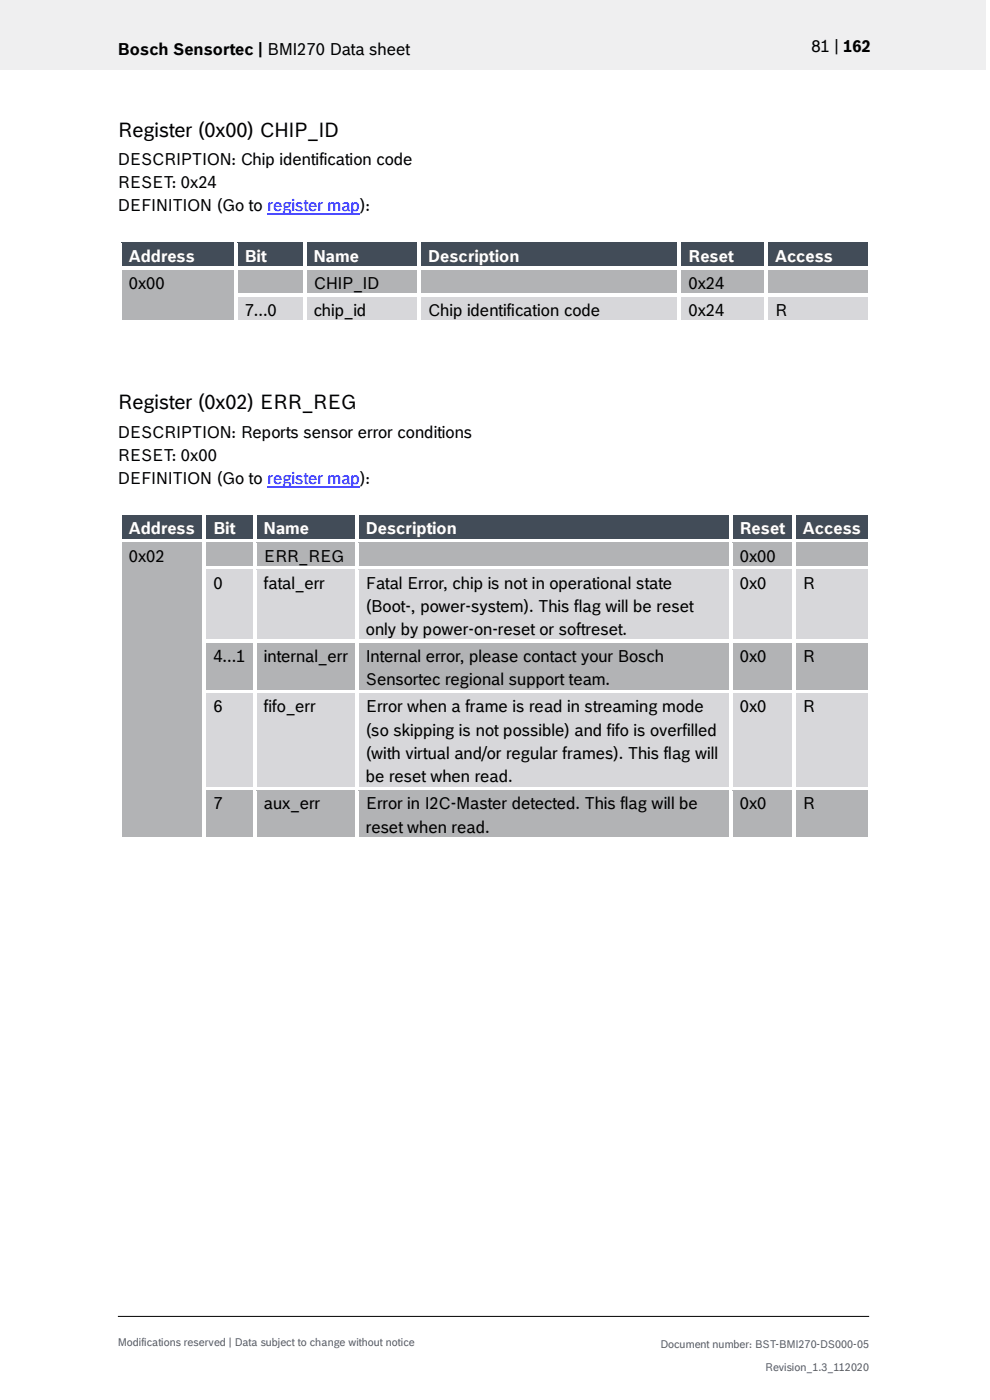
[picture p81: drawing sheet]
<svg xmlns="http://www.w3.org/2000/svg" width="210mm" height="297mm" viewBox="0 0 210 297" stroke-linecap="round" stroke-linejoin="round" font-family="sans-serif">
<defs><g id="words">
<g font-size="4.2">
<text x="25" y="29">Register (0x00) CHIP_ID</text>
<text x="25" y="86.8">Register (0x02) ERR_REG</text>
</g>
<g font-size="3.5">
<text x="25" y="11.6">Bosch Sensortec | BMI270 Data sheet</text>
<text x="172.1" y="11">81 | 162</text>
<text x="25" y="35">DESCRIPTION: Chip identification code</text>
<text x="25" y="39.9">RESET: 0x24</text>
<text x="25" y="44.8">DEFINITION (Go to register map):</text>
<text x="27.3" y="61.3">0x00</text>
<text x="66.6" y="61.3">CHIP_ID</text>
<text x="146" y="61.3">0x24</text>
<text x="51.9" y="67">7...0</text>
<text x="66.6" y="67">chip_id</text>
<text x="90.9" y="67">Chip identification code</text>
<text x="146" y="67">0x24</text>
<text x="164.4" y="67">R</text>
<text x="25" y="92.8">DESCRIPTION: Reports sensor error conditions</text>
<text x="25" y="97.8">RESET: 0x00</text>
<text x="25" y="102.7">DEFINITION (Go to register map):</text>
<text x="27.3" y="119.1">0x02</text>
<text x="56" y="119.1">ERR_REG</text>
<text x="156.9" y="119.1">0x00</text>
<text x="45.3" y="124.9">0</text>
<text x="56" y="124.9">fatal_err</text>
<text x="77.6" y="124.9">Fatal Error, chip is not in operational state</text>
<text x="156.9" y="124.9">0x0</text>
<text x="170.3" y="124.9">R</text>
<text x="77.6" y="129.8">(Boot-, power-system). This flag will be reset</text>
<text x="77.6" y="134.7">only by power-on-reset or softreset.</text>
<text x="45.3" y="140.5">4...1</text>
<text x="56" y="140.5">internal_err</text>
<text x="77.6" y="140.5">Internal error, please contact your Bosch</text>
<text x="156.9" y="140.5">0x0</text>
<text x="170.3" y="140.5">R</text>
<text x="77.6" y="145.4">Sensortec regional support team.</text>
<text x="45.3" y="151.1">6</text>
<text x="56" y="151.1">fifo_err</text>
<text x="77.6" y="151.1">Error when a frame is read in streaming mode</text>
<text x="156.9" y="151.1">0x0</text>
<text x="170.3" y="151.1">R</text>
<text x="77.6" y="156.1">(so skipping is not possible) and fifo is overfilled</text>
<text x="77.6" y="161">(with virtual and/or regular frames). This flag will</text>
<text x="77.6" y="166">be reset when read.</text>
<text x="45.3" y="171.7">7</text>
<text x="56" y="171.7">aux_err</text>
<text x="77.6" y="171.7">Error in I2C-Master detected. This flag will be</text>
<text x="156.9" y="171.7">0x0</text>
<text x="170.3" y="171.7">R</text>
<text x="77.6" y="176.6">reset when read.</text>
</g>
<g font-size="3.5" fill="#fff">
<text x="27.3" y="55.5">Address</text>
<text x="51.9" y="55.5">Bit</text>
<text x="66.6" y="55.5">Name</text>
<text x="90.9" y="55.5">Description</text>
<text x="146" y="55.5">Reset</text>
<text x="164.4" y="55.5">Access</text>
<text x="27.3" y="113.4">Address</text>
<text x="45.3" y="113.4">Bit</text>
<text x="56" y="113.4">Name</text>
<text x="77.6" y="113.4">Description</text>
<text x="156.9" y="113.4">Reset</text>
<text x="170.3" y="113.4">Access</text>
</g>
<g font-size="2.3" fill="#535f6b">
<text x="25" y="285.6">Modifications reserved | Data subject to change without notice</text>
<text x="140.1" y="286">Document number: BST-BMI270-DS000-05</text>
<text x="162.3" y="290.9">Revision_1.3_112020</text>
</g>
</g></defs>
<path d="M-.1 0h209.2v14.8h-209.2z" fill-rule="evenodd" fill="#efeff0"/>
<path d="M25 279.3h159.4" fill="none" stroke="#000" stroke-width=".21"/>
<path d="M56.7 45.5h19.7" fill="none" stroke="#00f" stroke-width=".25"/>
<g fill="#424c58">
<path d="M25.8 51.6h23.8v4.9h-23.8z" fill-rule="evenodd"/>
<path d="M27.3 51.6h20.8v4.9h-20.8z" fill-rule="evenodd"/>
<path d="M50.4 51.6h13.9v4.9h-13.9z" fill-rule="evenodd"/>
<path d="M51.9 51.6h10.8v4.9h-10.8z" fill-rule="evenodd"/>
<path d="M65 51.6h23.6v4.9h-23.6z" fill-rule="evenodd"/>
<path d="M66.6 51.6h20.5v4.9h-20.5z" fill-rule="evenodd"/>
<path d="M89.3 51.6h54.4v4.9h-54.4z" fill-rule="evenodd"/>
<path d="M90.9 51.6h51.3v4.9h-51.3z" fill-rule="evenodd"/>
<path d="M144.5 51.6h17.6v4.9h-17.6z" fill-rule="evenodd"/>
<path d="M146 51.6h14.6v4.9h-14.6z" fill-rule="evenodd"/>
<path d="M162.9 51.6h21.3v4.9h-21.3z" fill-rule="evenodd"/>
<path d="M164.4 51.6h18.3v4.9h-18.3z" fill-rule="evenodd"/>
</g>
<g fill="#fff">
<path d="M25.1 50.8h.7v.8h-.7z" fill-rule="evenodd"/>
<path d="M25.1 50.8h.7v.7h-.7z" fill-rule="evenodd"/>
<path d="M25.8 50.8h23.8v.7h-23.8z" fill-rule="evenodd"/>
</g>
<path d="M25.8 51.5h23.8" fill="none" stroke="#424c58" stroke-width=".21"/>
<g fill="#fff">
<path d="M49.6 51.5l.8 .1z" fill-rule="evenodd"/>
<path d="M49.6 50.8h.8v.7h-.8z" fill-rule="evenodd"/>
<path d="M50.4 50.8h13.9v.7h-13.9z" fill-rule="evenodd"/>
</g>
<path d="M50.4 51.5h13.9" fill="none" stroke="#424c58" stroke-width=".21"/>
<g fill="#fff">
<path d="M64.3 51.5l.7 .1z" fill-rule="evenodd"/>
<path d="M64.3 50.8h.7v.7h-.7z" fill-rule="evenodd"/>
<path d="M65 50.8h23.6v.7h-23.6z" fill-rule="evenodd"/>
</g>
<path d="M65 51.5h23.6" fill="none" stroke="#424c58" stroke-width=".21"/>
<g fill="#fff">
<path d="M88.6 51.5l.7 .1z" fill-rule="evenodd"/>
<path d="M88.6 50.8h.7v.7h-.7z" fill-rule="evenodd"/>
<path d="M89.3 50.8h54.4v.7h-54.4z" fill-rule="evenodd"/>
</g>
<path d="M89.3 51.5h54.4" fill="none" stroke="#424c58" stroke-width=".21"/>
<g fill="#fff">
<path d="M143.7 51.5l.8 .1z" fill-rule="evenodd"/>
<path d="M143.7 50.8h.8v.7h-.8z" fill-rule="evenodd"/>
<path d="M144.5 50.8h17.6v.7h-17.6z" fill-rule="evenodd"/>
</g>
<path d="M144.5 51.5h17.6" fill="none" stroke="#424c58" stroke-width=".21"/>
<g fill="#fff">
<path d="M162.1 51.5l.8 .1z" fill-rule="evenodd"/>
<path d="M162.1 50.8h.8v.7h-.8z" fill-rule="evenodd"/>
<path d="M162.9 50.8h21.4v.7h-21.4z" fill-rule="evenodd"/>
</g>
<path d="M162.9 51.5h21.4" fill="none" stroke="#424c58" stroke-width=".21"/>
<g fill="#fff">
<path d="M184.3 50.8h.7v.8h-.7z" fill-rule="evenodd"/>
<path d="M184.3 50.8h.7v.7h-.7z" fill-rule="evenodd"/>
<path d="M25.1 51.6h.7v4.9h-.7z" fill-rule="evenodd"/>
<path d="M49.6 51.6h.8v4.9h-.8z" fill-rule="evenodd"/>
<path d="M64.3 51.6h.7v4.9h-.7z" fill-rule="evenodd"/>
<path d="M88.6 51.6h.7v4.9h-.7z" fill-rule="evenodd"/>
<path d="M143.7 51.6h.8v4.9h-.8z" fill-rule="evenodd"/>
<path d="M162.1 51.6h.8v4.9h-.8z" fill-rule="evenodd"/>
<path d="M184.3 51.6h.7v4.9h-.7z" fill-rule="evenodd"/>
</g>
<g fill="#b2b3b5">
<path d="M25.8 57.3h23.8v10.7h-23.8z" fill-rule="evenodd"/>
<path d="M27.3 57.3h20.8v4.9h-20.8z" fill-rule="evenodd"/>
<path d="M50.4 57.3h13.9v4.9h-13.9z" fill-rule="evenodd"/>
<path d="M51.9 57.3h10.8v4.9h-10.8z" fill-rule="evenodd"/>
<path d="M65 57.3h23.6v4.9h-23.6z" fill-rule="evenodd"/>
<path d="M66.6 57.3h20.5v4.9h-20.5z" fill-rule="evenodd"/>
<path d="M89.3 57.3h54.4v4.9h-54.4z" fill-rule="evenodd"/>
<path d="M90.9 57.3h51.3v4.9h-51.3z" fill-rule="evenodd"/>
<path d="M144.5 57.3h17.6v4.9h-17.6z" fill-rule="evenodd"/>
<path d="M146 57.3h14.6v4.9h-14.6z" fill-rule="evenodd"/>
<path d="M162.9 57.3h21.3v4.9h-21.3z" fill-rule="evenodd"/>
<path d="M164.4 57.3h18.3v4.9h-18.3z" fill-rule="evenodd"/>
</g>
<g fill="#fff">
<path d="M25.1 56.5h.7v.8h-.7z" fill-rule="evenodd"/>
<path d="M25.8 56.5h23.8v.8h-23.8z" fill-rule="evenodd"/>
</g>
<path d="M25.8 57.3h23.8" fill="none" stroke="#b2b3b5" stroke-width=".21"/>
<g fill="#fff">
<path d="M49.6 56.5h.8v.8h-.8z" fill-rule="evenodd"/>
<path d="M50.4 56.5h13.9v.8h-13.9z" fill-rule="evenodd"/>
</g>
<path d="M50.4 57.3h13.9" fill="none" stroke="#b2b3b5" stroke-width=".21"/>
<g fill="#fff">
<path d="M64.3 56.5h.7v.8h-.7z" fill-rule="evenodd"/>
<path d="M65 56.5h23.6v.8h-23.6z" fill-rule="evenodd"/>
</g>
<path d="M65 57.3h23.6" fill="none" stroke="#b2b3b5" stroke-width=".21"/>
<g fill="#fff">
<path d="M88.6 56.5h.7v.8h-.7z" fill-rule="evenodd"/>
<path d="M89.3 56.5h54.4v.8h-54.4z" fill-rule="evenodd"/>
</g>
<path d="M89.3 57.3h54.4" fill="none" stroke="#b2b3b5" stroke-width=".21"/>
<g fill="#fff">
<path d="M143.7 56.5h.8v.8h-.8z" fill-rule="evenodd"/>
<path d="M144.5 56.5h17.6v.8h-17.6z" fill-rule="evenodd"/>
</g>
<path d="M144.5 57.3h17.6" fill="none" stroke="#b2b3b5" stroke-width=".21"/>
<g fill="#fff">
<path d="M162.1 56.5h.8v.8h-.8z" fill-rule="evenodd"/>
<path d="M162.9 56.5h21.4v.8h-21.4z" fill-rule="evenodd"/>
</g>
<path d="M162.9 57.3h21.4" fill="none" stroke="#b2b3b5" stroke-width=".21"/>
<g fill="#fff">
<path d="M184.3 56.5h.7v.8h-.7z" fill-rule="evenodd"/>
<path d="M25.1 57.3h.7v4.9h-.7z" fill-rule="evenodd"/>
<path d="M49.6 57.3h.8v4.9h-.8z" fill-rule="evenodd"/>
<path d="M64.3 57.3h.7v4.9h-.7z" fill-rule="evenodd"/>
<path d="M88.6 57.3h.7v4.9h-.7z" fill-rule="evenodd"/>
<path d="M143.7 57.3h.8v4.9h-.8z" fill-rule="evenodd"/>
<path d="M162.1 57.3h.8v4.9h-.8z" fill-rule="evenodd"/>
<path d="M184.3 57.3h.7v4.9h-.7z" fill-rule="evenodd"/>
</g>
<g fill="#d7d7da">
<path d="M50.4 63h13.9v5h-13.9z" fill-rule="evenodd"/>
<path d="M51.9 63h10.8v5h-10.8z" fill-rule="evenodd"/>
<path d="M65 63h23.6v5h-23.6z" fill-rule="evenodd"/>
<path d="M66.6 63h20.5v5h-20.5z" fill-rule="evenodd"/>
<path d="M89.3 63h54.4v5h-54.4z" fill-rule="evenodd"/>
<path d="M90.9 63h51.3v5h-51.3z" fill-rule="evenodd"/>
<path d="M144.5 63h17.6v5h-17.6z" fill-rule="evenodd"/>
<path d="M146 63h14.6v5h-14.6z" fill-rule="evenodd"/>
<path d="M162.9 63h21.3v5h-21.3z" fill-rule="evenodd"/>
<path d="M164.4 63h18.3v5h-18.3z" fill-rule="evenodd"/>
</g>
<g fill="#fff">
<path d="M25.1 62.2h.7v.8h-.7z" fill-rule="evenodd"/>
<path d="M49.6 62.2h.8v.8h-.8z" fill-rule="evenodd"/>
<path d="M50.4 62.2h13.9v.8h-13.9z" fill-rule="evenodd"/>
</g>
<path d="M50.4 63h13.9" fill="none" stroke="#d7d7da" stroke-width=".21"/>
<g fill="#fff">
<path d="M64.3 62.2h.7v.8h-.7z" fill-rule="evenodd"/>
<path d="M65 62.2h23.6v.8h-23.6z" fill-rule="evenodd"/>
</g>
<path d="M65 63h23.6" fill="none" stroke="#d7d7da" stroke-width=".21"/>
<g fill="#fff">
<path d="M88.6 62.2h.7v.8h-.7z" fill-rule="evenodd"/>
<path d="M89.3 62.2h54.4v.8h-54.4z" fill-rule="evenodd"/>
</g>
<path d="M89.3 63h54.4" fill="none" stroke="#d7d7da" stroke-width=".21"/>
<g fill="#fff">
<path d="M143.7 62.2h.8v.8h-.8z" fill-rule="evenodd"/>
<path d="M144.5 62.2h17.6v.8h-17.6z" fill-rule="evenodd"/>
</g>
<path d="M144.5 63h17.6" fill="none" stroke="#d7d7da" stroke-width=".21"/>
<g fill="#fff">
<path d="M162.1 62.2h.8v.8h-.8z" fill-rule="evenodd"/>
<path d="M162.9 62.2h21.4v.8h-21.4z" fill-rule="evenodd"/>
</g>
<path d="M162.9 63h21.4" fill="none" stroke="#d7d7da" stroke-width=".21"/>
<g fill="#fff">
<path d="M184.3 62.2h.7v.8h-.7z" fill-rule="evenodd"/>
<path d="M25.1 63h.7v5h-.7z" fill-rule="evenodd"/>
<path d="M25.1 68h.7v.8h-.7z" fill-rule="evenodd"/>
<path d="M25.1 68h.7v.8h-.7z" fill-rule="evenodd"/>
<path d="M25.8 68h23.8v.8h-23.8z" fill-rule="evenodd"/>
<path d="M49.6 63h.8v5h-.8z" fill-rule="evenodd"/>
<path d="M49.6 68h.8v.8h-.8z" fill-rule="evenodd"/>
<path d="M50.4 68h13.9v.8h-13.9z" fill-rule="evenodd"/>
<path d="M64.3 63h.7v5h-.7z" fill-rule="evenodd"/>
<path d="M64.3 68h.7v.8h-.7z" fill-rule="evenodd"/>
<path d="M65 68h23.6v.8h-23.6z" fill-rule="evenodd"/>
<path d="M88.6 63h.7v5h-.7z" fill-rule="evenodd"/>
<path d="M88.6 68h.7v.8h-.7z" fill-rule="evenodd"/>
<path d="M89.3 68h54.4v.8h-54.4z" fill-rule="evenodd"/>
<path d="M143.7 63h.8v5h-.8z" fill-rule="evenodd"/>
<path d="M143.7 68h.8v.8h-.8z" fill-rule="evenodd"/>
<path d="M144.5 68h17.6v.8h-17.6z" fill-rule="evenodd"/>
<path d="M162.1 63h.8v5h-.8z" fill-rule="evenodd"/>
<path d="M162.1 68h.8v.8h-.8z" fill-rule="evenodd"/>
<path d="M162.9 68h21.4v.8h-21.4z" fill-rule="evenodd"/>
<path d="M184.3 63h.7v5h-.7z" fill-rule="evenodd"/>
<path d="M184.3 68h.7v.8h-.7z" fill-rule="evenodd"/>
<path d="M184.3 68h.7v.8h-.7z" fill-rule="evenodd"/>
</g>
<path d="M56.7 103.4h19.7" fill="none" stroke="#00f" stroke-width=".25"/>
<g fill="#424c58">
<path d="M25.8 109.4h17.2v5h-17.2z" fill-rule="evenodd"/>
<path d="M27.3 109.4h14.2v5h-14.2z" fill-rule="evenodd"/>
<path d="M43.7 109.4h10v5h-10z" fill-rule="evenodd"/>
<path d="M45.3 109.4h6.9v5h-6.9z" fill-rule="evenodd"/>
<path d="M54.4 109.4h20.9v5h-20.9z" fill-rule="evenodd"/>
<path d="M56 109.4h17.8v5h-17.8z" fill-rule="evenodd"/>
<path d="M76.1 109.4h78.5v5h-78.5z" fill-rule="evenodd"/>
<path d="M77.6 109.4h75.5v5h-75.5z" fill-rule="evenodd"/>
<path d="M155.4 109.4h12.7v5h-12.7z" fill-rule="evenodd"/>
<path d="M156.9 109.4h9.6v5h-9.6z" fill-rule="evenodd"/>
<path d="M168.9 109.4h15.3v5h-15.3z" fill-rule="evenodd"/>
<path d="M170.3 109.4h12.4v5h-12.4z" fill-rule="evenodd"/>
</g>
<g fill="#fff">
<path d="M25.1 108.6h.7v.8h-.7z" fill-rule="evenodd"/>
<path d="M25.1 108.6h.7v.8h-.7z" fill-rule="evenodd"/>
<path d="M25.8 108.6h17.2v.8h-17.2z" fill-rule="evenodd"/>
</g>
<path d="M25.8 109.4h17.2" fill="none" stroke="#424c58" stroke-width=".21"/>
<g fill="#fff">
<path d="M43 109.4h.7z" fill-rule="evenodd"/>
<path d="M43 108.6h.7v.8h-.7z" fill-rule="evenodd"/>
<path d="M43.7 108.6h10v.8h-10z" fill-rule="evenodd"/>
</g>
<path d="M43.7 109.4h10" fill="none" stroke="#424c58" stroke-width=".21"/>
<g fill="#fff">
<path d="M53.7 109.4h.7z" fill-rule="evenodd"/>
<path d="M53.7 108.6h.7v.8h-.7z" fill-rule="evenodd"/>
<path d="M54.4 108.6h21v.8h-21z" fill-rule="evenodd"/>
</g>
<path d="M54.4 109.4h21" fill="none" stroke="#424c58" stroke-width=".21"/>
<g fill="#fff">
<path d="M75.4 109.4h.7z" fill-rule="evenodd"/>
<path d="M75.4 108.6h.7v.8h-.7z" fill-rule="evenodd"/>
<path d="M76.1 108.6h78.5v.8h-78.5z" fill-rule="evenodd"/>
</g>
<path d="M76.1 109.4h78.5" fill="none" stroke="#424c58" stroke-width=".21"/>
<g fill="#fff">
<path d="M154.6 109.4h.8z" fill-rule="evenodd"/>
<path d="M154.6 108.6h.8v.8h-.8z" fill-rule="evenodd"/>
<path d="M155.4 108.6h12.7v.8h-12.7z" fill-rule="evenodd"/>
</g>
<path d="M155.4 109.4h12.7" fill="none" stroke="#424c58" stroke-width=".21"/>
<g fill="#fff">
<path d="M168.1 109.4h.8z" fill-rule="evenodd"/>
<path d="M168.1 108.6h.8v.8h-.8z" fill-rule="evenodd"/>
<path d="M168.9 108.6h15.4v.8h-15.4z" fill-rule="evenodd"/>
</g>
<path d="M168.9 109.4h15.4" fill="none" stroke="#424c58" stroke-width=".21"/>
<g fill="#fff">
<path d="M184.3 108.6h.7v.8h-.7z" fill-rule="evenodd"/>
<path d="M184.3 108.6h.7v.8h-.7z" fill-rule="evenodd"/>
<path d="M25.1 109.4h.7v5h-.7z" fill-rule="evenodd"/>
<path d="M43 109.4h.7v5h-.7z" fill-rule="evenodd"/>
<path d="M53.7 109.4h.7v5h-.7z" fill-rule="evenodd"/>
<path d="M75.4 109.4h.7v5h-.7z" fill-rule="evenodd"/>
<path d="M154.6 109.4h.8v5h-.8z" fill-rule="evenodd"/>
<path d="M168.1 109.4h.8v5h-.8z" fill-rule="evenodd"/>
<path d="M184.3 109.4h.7v5h-.7z" fill-rule="evenodd"/>
</g>
<g fill="#b2b3b5">
<path d="M25.8 115.2h17.2v62.4h-17.2z" fill-rule="evenodd"/>
<path d="M27.3 115.2h14.2v4.9h-14.2z" fill-rule="evenodd"/>
<path d="M43.7 115.2h10v4.9h-10z" fill-rule="evenodd"/>
<path d="M45.3 115.2h6.9v4.9h-6.9z" fill-rule="evenodd"/>
<path d="M54.4 115.2h20.9v4.9h-20.9z" fill-rule="evenodd"/>
<path d="M56 115.2h17.8v4.9h-17.8z" fill-rule="evenodd"/>
<path d="M76.1 115.2h78.5v4.9h-78.5z" fill-rule="evenodd"/>
<path d="M77.6 115.2h75.5v4.9h-75.5z" fill-rule="evenodd"/>
<path d="M155.4 115.2h12.7v4.9h-12.7z" fill-rule="evenodd"/>
<path d="M156.9 115.2h9.6v4.9h-9.6z" fill-rule="evenodd"/>
<path d="M168.9 115.2h15.3v4.9h-15.3z" fill-rule="evenodd"/>
<path d="M170.3 115.2h12.4v4.9h-12.4z" fill-rule="evenodd"/>
</g>
<g fill="#fff">
<path d="M25.1 114.4h.7v.8h-.7z" fill-rule="evenodd"/>
<path d="M25.8 114.4h17.2v.7h-17.2z" fill-rule="evenodd"/>
</g>
<path d="M25.8 115.1h17.2" fill="none" stroke="#b2b3b5" stroke-width=".21"/>
<g fill="#fff">
<path d="M43 114.4h.7v.8h-.7z" fill-rule="evenodd"/>
<path d="M43.7 114.4h10v.7h-10z" fill-rule="evenodd"/>
</g>
<path d="M43.7 115.1h10" fill="none" stroke="#b2b3b5" stroke-width=".21"/>
<g fill="#fff">
<path d="M53.7 114.4h.7v.8h-.7z" fill-rule="evenodd"/>
<path d="M54.4 114.4h21v.7h-21z" fill-rule="evenodd"/>
</g>
<path d="M54.4 115.1h21" fill="none" stroke="#b2b3b5" stroke-width=".21"/>
<g fill="#fff">
<path d="M75.4 114.4h.7v.8h-.7z" fill-rule="evenodd"/>
<path d="M76.1 114.4h78.5v.7h-78.5z" fill-rule="evenodd"/>
</g>
<path d="M76.1 115.1h78.5" fill="none" stroke="#b2b3b5" stroke-width=".21"/>
<g fill="#fff">
<path d="M154.6 114.4h.8v.8h-.8z" fill-rule="evenodd"/>
<path d="M155.4 114.4h12.7v.7h-12.7z" fill-rule="evenodd"/>
</g>
<path d="M155.4 115.1h12.7" fill="none" stroke="#b2b3b5" stroke-width=".21"/>
<g fill="#fff">
<path d="M168.1 114.4h.8v.8h-.8z" fill-rule="evenodd"/>
<path d="M168.9 114.4h15.4v.7h-15.4z" fill-rule="evenodd"/>
</g>
<path d="M168.9 115.1h15.4" fill="none" stroke="#b2b3b5" stroke-width=".21"/>
<g fill="#fff">
<path d="M184.3 114.4h.7v.8h-.7z" fill-rule="evenodd"/>
<path d="M25.1 115.2h.7v4.9h-.7z" fill-rule="evenodd"/>
<path d="M43 115.2h.7v4.9h-.7z" fill-rule="evenodd"/>
<path d="M53.7 115.2h.7v4.9h-.7z" fill-rule="evenodd"/>
<path d="M75.4 115.2h.7v4.9h-.7z" fill-rule="evenodd"/>
<path d="M154.6 115.2h.8v4.9h-.8z" fill-rule="evenodd"/>
<path d="M168.1 115.2h.8v4.9h-.8z" fill-rule="evenodd"/>
<path d="M184.3 115.2h.7v4.9h-.7z" fill-rule="evenodd"/>
</g>
<g fill="#d7d7da">
<path d="M43.7 120.9h10v14.8h-10z" fill-rule="evenodd"/>
<path d="M45.3 120.9h6.9v4.9h-6.9z" fill-rule="evenodd"/>
<path d="M54.4 120.9h20.9v14.8h-20.9z" fill-rule="evenodd"/>
<path d="M56 120.9h17.8v4.9h-17.8z" fill-rule="evenodd"/>
<path d="M76.1 120.9h78.5v14.8h-78.5z" fill-rule="evenodd"/>
<path d="M77.6 120.9h75.5v4.9h-75.5z" fill-rule="evenodd"/>
<path d="M77.6 125.8h75.5v5h-75.5z" fill-rule="evenodd"/>
<path d="M77.6 130.8h75.5v4.9h-75.5z" fill-rule="evenodd"/>
<path d="M155.4 120.9h12.7v14.8h-12.7z" fill-rule="evenodd"/>
<path d="M156.9 120.9h9.6v4.9h-9.6z" fill-rule="evenodd"/>
<path d="M168.9 120.9h15.3v14.8h-15.3z" fill-rule="evenodd"/>
<path d="M170.3 120.9h12.4v4.9h-12.4z" fill-rule="evenodd"/>
</g>
<g fill="#fff">
<path d="M25.1 120.1h.7v.8h-.7z" fill-rule="evenodd"/>
<path d="M43 120.1h.7v.8h-.7z" fill-rule="evenodd"/>
<path d="M43.7 120.1h10v.8h-10z" fill-rule="evenodd"/>
</g>
<path d="M43.7 120.9h10" fill="none" stroke="#d7d7da" stroke-width=".21"/>
<g fill="#fff">
<path d="M53.7 120.1h.7v.8h-.7z" fill-rule="evenodd"/>
<path d="M54.4 120.1h21v.8h-21z" fill-rule="evenodd"/>
</g>
<path d="M54.4 120.9h21" fill="none" stroke="#d7d7da" stroke-width=".21"/>
<g fill="#fff">
<path d="M75.4 120.1h.7v.8h-.7z" fill-rule="evenodd"/>
<path d="M76.1 120.1h78.5v.8h-78.5z" fill-rule="evenodd"/>
</g>
<path d="M76.1 120.9h78.5" fill="none" stroke="#d7d7da" stroke-width=".21"/>
<g fill="#fff">
<path d="M154.6 120.1h.8v.8h-.8z" fill-rule="evenodd"/>
<path d="M155.4 120.1h12.7v.8h-12.7z" fill-rule="evenodd"/>
</g>
<path d="M155.4 120.9h12.7" fill="none" stroke="#d7d7da" stroke-width=".21"/>
<g fill="#fff">
<path d="M168.1 120.1h.8v.8h-.8z" fill-rule="evenodd"/>
<path d="M168.9 120.1h15.4v.8h-15.4z" fill-rule="evenodd"/>
</g>
<path d="M168.9 120.9h15.4" fill="none" stroke="#d7d7da" stroke-width=".21"/>
<g fill="#fff">
<path d="M184.3 120.1h.7v.8h-.7z" fill-rule="evenodd"/>
<path d="M25.1 120.9h.7v14.8h-.7z" fill-rule="evenodd"/>
<path d="M43 120.9h.7v14.8h-.7z" fill-rule="evenodd"/>
<path d="M53.7 120.9h.7v14.8h-.7z" fill-rule="evenodd"/>
<path d="M75.4 120.9h.7v14.8h-.7z" fill-rule="evenodd"/>
<path d="M154.6 120.9h.8v14.8h-.8z" fill-rule="evenodd"/>
<path d="M168.1 120.9h.8v14.8h-.8z" fill-rule="evenodd"/>
<path d="M184.3 120.9h.7v14.8h-.7z" fill-rule="evenodd"/>
</g>
<g fill="#b2b3b5">
<path d="M43.7 136.5h10v9.9h-10z" fill-rule="evenodd"/>
<path d="M45.3 136.5h6.9v5h-6.9z" fill-rule="evenodd"/>
<path d="M54.4 136.5h20.9v9.9h-20.9z" fill-rule="evenodd"/>
<path d="M56 136.5h17.8v5h-17.8z" fill-rule="evenodd"/>
<path d="M76.1 136.5h78.5v9.9h-78.5z" fill-rule="evenodd"/>
<path d="M77.6 136.5h75.5v5h-75.5z" fill-rule="evenodd"/>
<path d="M77.6 141.5h75.5v4.9h-75.5z" fill-rule="evenodd"/>
<path d="M155.4 136.5h12.7v9.9h-12.7z" fill-rule="evenodd"/>
<path d="M156.9 136.5h9.6v5h-9.6z" fill-rule="evenodd"/>
<path d="M168.9 136.5h15.3v9.9h-15.3z" fill-rule="evenodd"/>
<path d="M170.3 136.5h12.4v5h-12.4z" fill-rule="evenodd"/>
</g>
<g fill="#fff">
<path d="M25.1 135.7h.7v.8h-.7z" fill-rule="evenodd"/>
<path d="M43 135.7h.7v.8h-.7z" fill-rule="evenodd"/>
<path d="M43.7 135.7h10v.8h-10z" fill-rule="evenodd"/>
</g>
<path d="M43.7 136.5h10" fill="none" stroke="#b2b3b5" stroke-width=".21"/>
<g fill="#fff">
<path d="M53.7 135.7h.7v.8h-.7z" fill-rule="evenodd"/>
<path d="M54.4 135.7h21v.8h-21z" fill-rule="evenodd"/>
</g>
<path d="M54.4 136.5h21" fill="none" stroke="#b2b3b5" stroke-width=".21"/>
<g fill="#fff">
<path d="M75.4 135.7h.7v.8h-.7z" fill-rule="evenodd"/>
<path d="M76.1 135.7h78.5v.8h-78.5z" fill-rule="evenodd"/>
</g>
<path d="M76.1 136.5h78.5" fill="none" stroke="#b2b3b5" stroke-width=".21"/>
<g fill="#fff">
<path d="M154.6 135.7h.8v.8h-.8z" fill-rule="evenodd"/>
<path d="M155.4 135.7h12.7v.8h-12.7z" fill-rule="evenodd"/>
</g>
<path d="M155.4 136.5h12.7" fill="none" stroke="#b2b3b5" stroke-width=".21"/>
<g fill="#fff">
<path d="M168.1 135.7h.8v.8h-.8z" fill-rule="evenodd"/>
<path d="M168.9 135.7h15.4v.8h-15.4z" fill-rule="evenodd"/>
</g>
<path d="M168.9 136.5h15.4" fill="none" stroke="#b2b3b5" stroke-width=".21"/>
<g fill="#fff">
<path d="M184.3 135.7h.7v.8h-.7z" fill-rule="evenodd"/>
<path d="M25.1 136.5h.7v9.9h-.7z" fill-rule="evenodd"/>
<path d="M43 136.5h.7v9.9h-.7z" fill-rule="evenodd"/>
<path d="M53.7 136.5h.7v9.9h-.7z" fill-rule="evenodd"/>
<path d="M75.4 136.5h.7v9.9h-.7z" fill-rule="evenodd"/>
<path d="M154.6 136.5h.8v9.9h-.8z" fill-rule="evenodd"/>
<path d="M168.1 136.5h.8v9.9h-.8z" fill-rule="evenodd"/>
<path d="M184.3 136.5h.7v9.9h-.7z" fill-rule="evenodd"/>
</g>
<g fill="#d7d7da">
<path d="M43.7 147.2h10v19.7h-10z" fill-rule="evenodd"/>
<path d="M45.3 147.2h6.9v4.9h-6.9z" fill-rule="evenodd"/>
<path d="M54.4 147.2h20.9v19.7h-20.9z" fill-rule="evenodd"/>
<path d="M56 147.2h17.8v4.9h-17.8z" fill-rule="evenodd"/>
<path d="M76.1 147.2h78.5v19.7h-78.5z" fill-rule="evenodd"/>
<path d="M77.6 147.2h75.5v4.9h-75.5z" fill-rule="evenodd"/>
<path d="M77.6 152.1h75.5v5h-75.5z" fill-rule="evenodd"/>
<path d="M77.6 157.1h75.5v4.9h-75.5z" fill-rule="evenodd"/>
<path d="M77.6 162h75.5v4.9h-75.5z" fill-rule="evenodd"/>
<path d="M155.4 147.2h12.7v19.7h-12.7z" fill-rule="evenodd"/>
<path d="M156.9 147.2h9.6v4.9h-9.6z" fill-rule="evenodd"/>
<path d="M168.9 147.2h15.3v19.7h-15.3z" fill-rule="evenodd"/>
<path d="M170.3 147.2h12.4v4.9h-12.4z" fill-rule="evenodd"/>
</g>
<g fill="#fff">
<path d="M25.1 146.4h.7v.8h-.7z" fill-rule="evenodd"/>
<path d="M43 146.4h.7v.8h-.7z" fill-rule="evenodd"/>
<path d="M43.7 146.4h10v.7h-10z" fill-rule="evenodd"/>
</g>
<path d="M43.7 147.1h10" fill="none" stroke="#d7d7da" stroke-width=".21"/>
<g fill="#fff">
<path d="M53.7 146.4h.7v.8h-.7z" fill-rule="evenodd"/>
<path d="M54.4 146.4h21v.7h-21z" fill-rule="evenodd"/>
</g>
<path d="M54.4 147.1h21" fill="none" stroke="#d7d7da" stroke-width=".21"/>
<g fill="#fff">
<path d="M75.4 146.4h.7v.8h-.7z" fill-rule="evenodd"/>
<path d="M76.1 146.4h78.5v.7h-78.5z" fill-rule="evenodd"/>
</g>
<path d="M76.1 147.1h78.5" fill="none" stroke="#d7d7da" stroke-width=".21"/>
<g fill="#fff">
<path d="M154.6 146.4h.8v.8h-.8z" fill-rule="evenodd"/>
<path d="M155.4 146.4h12.7v.7h-12.7z" fill-rule="evenodd"/>
</g>
<path d="M155.4 147.1h12.7" fill="none" stroke="#d7d7da" stroke-width=".21"/>
<g fill="#fff">
<path d="M168.1 146.4h.8v.8h-.8z" fill-rule="evenodd"/>
<path d="M168.9 146.4h15.4v.7h-15.4z" fill-rule="evenodd"/>
</g>
<path d="M168.9 147.1h15.4" fill="none" stroke="#d7d7da" stroke-width=".21"/>
<g fill="#fff">
<path d="M184.3 146.4h.7v.8h-.7z" fill-rule="evenodd"/>
<path d="M25.1 147.2h.7v19.7h-.7z" fill-rule="evenodd"/>
<path d="M43 147.2h.7v19.7h-.7z" fill-rule="evenodd"/>
<path d="M53.7 147.2h.7v19.7h-.7z" fill-rule="evenodd"/>
<path d="M75.4 147.2h.7v19.7h-.7z" fill-rule="evenodd"/>
<path d="M154.6 147.2h.8v19.7h-.8z" fill-rule="evenodd"/>
<path d="M168.1 147.2h.8v19.7h-.8z" fill-rule="evenodd"/>
<path d="M184.3 147.2h.7v19.7h-.7z" fill-rule="evenodd"/>
</g>
<g fill="#b2b3b5">
<path d="M43.7 167.7h10v9.9h-10z" fill-rule="evenodd"/>
<path d="M45.3 167.7h6.9v5h-6.9z" fill-rule="evenodd"/>
<path d="M54.4 167.7h20.9v9.9h-20.9z" fill-rule="evenodd"/>
<path d="M56 167.7h17.8v5h-17.8z" fill-rule="evenodd"/>
<path d="M76.1 167.7h78.5v9.9h-78.5z" fill-rule="evenodd"/>
<path d="M77.6 167.7h75.5v5h-75.5z" fill-rule="evenodd"/>
<path d="M77.6 172.7h75.5v4.9h-75.5z" fill-rule="evenodd"/>
<path d="M155.4 167.7h12.7v9.9h-12.7z" fill-rule="evenodd"/>
<path d="M156.9 167.7h9.6v5h-9.6z" fill-rule="evenodd"/>
<path d="M168.9 167.7h15.3v9.9h-15.3z" fill-rule="evenodd"/>
<path d="M170.3 167.7h12.4v5h-12.4z" fill-rule="evenodd"/>
</g>
<g fill="#fff">
<path d="M25.1 166.9h.7v.8h-.7z" fill-rule="evenodd"/>
<path d="M43 166.9h.7v.8h-.7z" fill-rule="evenodd"/>
<path d="M43.7 166.9h10v.8h-10z" fill-rule="evenodd"/>
</g>
<path d="M43.7 167.7h10" fill="none" stroke="#b2b3b5" stroke-width=".21"/>
<g fill="#fff">
<path d="M53.7 166.9h.7v.8h-.7z" fill-rule="evenodd"/>
<path d="M54.4 166.9h21v.8h-21z" fill-rule="evenodd"/>
</g>
<path d="M54.4 167.7h21" fill="none" stroke="#b2b3b5" stroke-width=".21"/>
<g fill="#fff">
<path d="M75.4 166.9h.7v.8h-.7z" fill-rule="evenodd"/>
<path d="M76.1 166.9h78.5v.8h-78.5z" fill-rule="evenodd"/>
</g>
<path d="M76.1 167.7h78.5" fill="none" stroke="#b2b3b5" stroke-width=".21"/>
<g fill="#fff">
<path d="M154.6 166.9h.8v.8h-.8z" fill-rule="evenodd"/>
<path d="M155.4 166.9h12.7v.8h-12.7z" fill-rule="evenodd"/>
</g>
<path d="M155.4 167.7h12.7" fill="none" stroke="#b2b3b5" stroke-width=".21"/>
<g fill="#fff">
<path d="M168.1 166.9h.8v.8h-.8z" fill-rule="evenodd"/>
<path d="M168.9 166.9h15.4v.8h-15.4z" fill-rule="evenodd"/>
</g>
<path d="M168.9 167.7h15.4" fill="none" stroke="#b2b3b5" stroke-width=".21"/>
<g fill="#fff">
<path d="M184.3 166.9h.7v.8h-.7z" fill-rule="evenodd"/>
<path d="M25.1 167.7h.7v10h-.7z" fill-rule="evenodd"/>
<path d="M25.1 177.7h.7v.7h-.7z" fill-rule="evenodd"/>
<path d="M25.1 177.7h.7v.7h-.7z" fill-rule="evenodd"/>
<path d="M25.8 177.7h17.2v.7h-17.2z" fill-rule="evenodd"/>
<path d="M43 167.7h.7v10h-.7z" fill-rule="evenodd"/>
<path d="M43 177.7h.7v.7h-.7z" fill-rule="evenodd"/>
<path d="M43.7 177.7h10v.7h-10z" fill-rule="evenodd"/>
<path d="M53.7 167.7h.7v10h-.7z" fill-rule="evenodd"/>
<path d="M53.7 177.7h.7v.7h-.7z" fill-rule="evenodd"/>
<path d="M54.4 177.7h21v.7h-21z" fill-rule="evenodd"/>
<path d="M75.4 167.7h.7v10h-.7z" fill-rule="evenodd"/>
<path d="M75.4 177.7h.7v.7h-.7z" fill-rule="evenodd"/>
<path d="M76.1 177.7h78.5v.7h-78.5z" fill-rule="evenodd"/>
<path d="M154.6 167.7h.8v10h-.8z" fill-rule="evenodd"/>
<path d="M154.6 177.7h.8v.7h-.8z" fill-rule="evenodd"/>
<path d="M155.4 177.7h12.7v.7h-12.7z" fill-rule="evenodd"/>
<path d="M168.1 167.7h.8v10h-.8z" fill-rule="evenodd"/>
<path d="M168.1 177.7h.8v.7h-.8z" fill-rule="evenodd"/>
<path d="M168.9 177.7h15.4v.7h-15.4z" fill-rule="evenodd"/>
<path d="M184.3 167.7h.7v10h-.7z" fill-rule="evenodd"/>
<path d="M184.3 177.7h.7v.7h-.7z" fill-rule="evenodd"/>
<path d="M184.3 177.7h.7v.7h-.7z" fill-rule="evenodd"/>
</g>
<use href="#words"/>
</svg>
